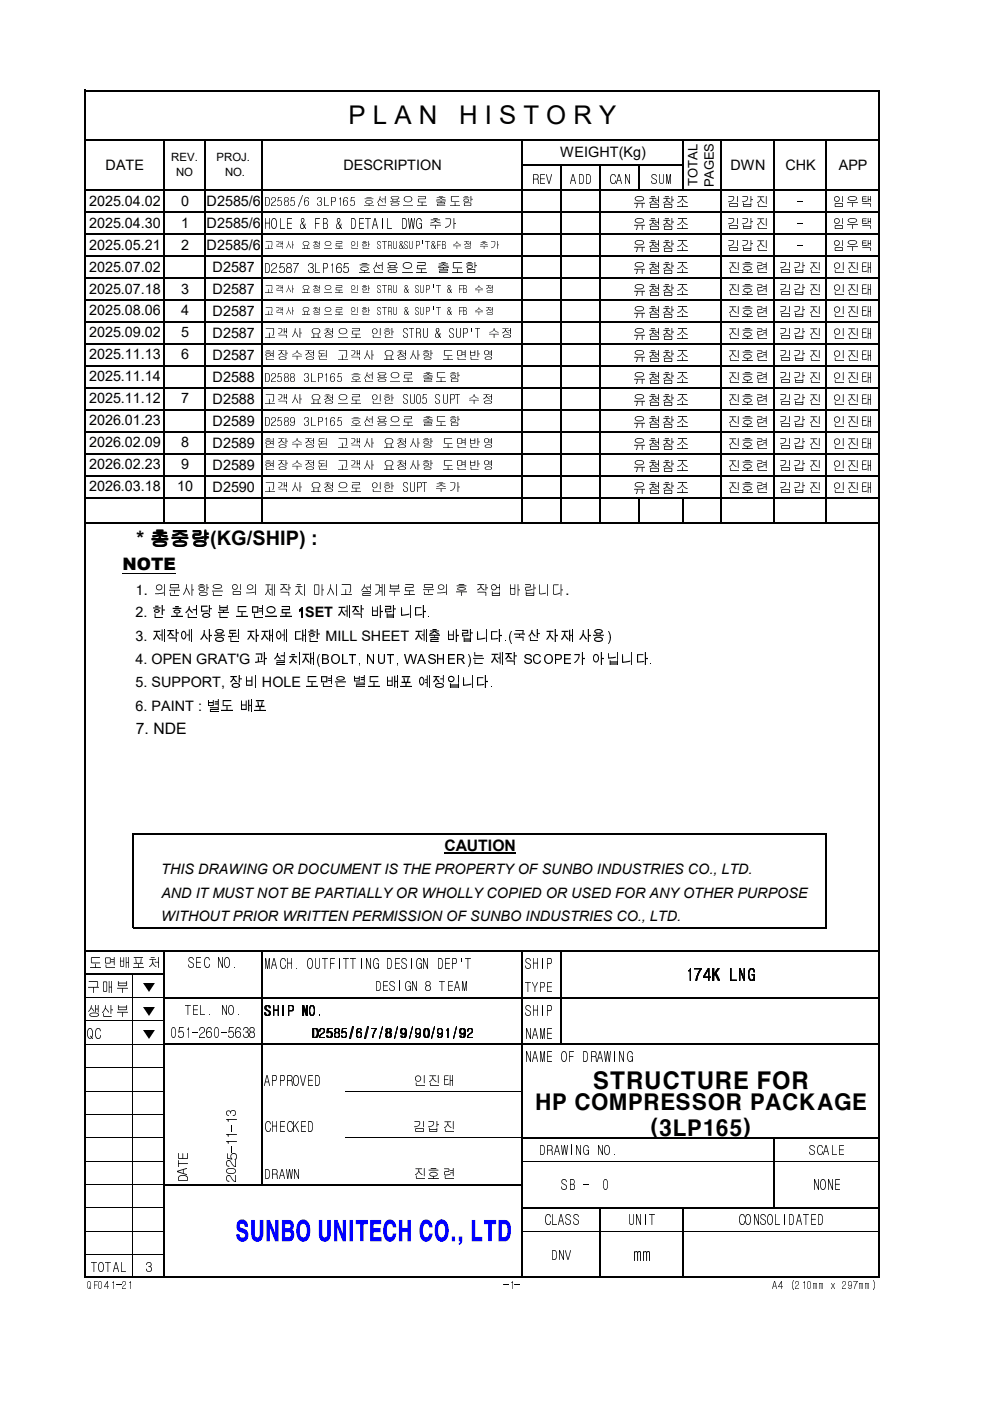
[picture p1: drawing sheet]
<svg xmlns="http://www.w3.org/2000/svg" width="210mm" height="297mm" viewBox="0 0 210 297" stroke-linecap="round" stroke-linejoin="round" font-family="sans-serif">
<defs><g id="words">
<g font-size="5.5">
<text x="73.9" y="26.3">P L A N</text>
<text x="97.3" y="26.3">H I S T O R Y</text>
</g>
<text font-size="4.9" x="125.6" y="230.8">STRUCTURE FOR</text>
<g font-size="4.6">
<text x="113.4" y="235.3">HP COMPRESSOR PACKAGE</text>
<text x="137.6" y="240.9">(3LP165)</text>
</g>
<text font-size="4.2" x="28.9" y="115.6">* 총중량(KG/SHIP) :</text>
<text font-size="3.9" x="134.1" y="267.5">mm</text>
<g font-size="3.6">
<text x="26" y="120.9">NOTE</text>
<text x="145.3" y="208">174K LNG</text>
</g>
<g font-size="3.3">
<text x="28.8" y="155.6">7. NDE</text>
<text x="94.2" y="180.4">CAUTION</text>
</g>
<g font-size="3">
<text x="22.4" y="36">DATE</text>
<text x="72.8" y="36">DESCRIPTION</text>
<text x="118.8" y="33.4">WEIGHT(Kg)</text>
<text x="154.9" y="36">DWN</text>
<text x="166.5" y="36">CHK</text>
<text x="177.8" y="36">APP</text>
<text x="112.7" y="39">REV</text>
<text x="120.9" y="39">ADD</text>
<text x="129.2" y="39">CAN</text>
<text x="137.9" y="39">SUM</text>
<text x="18.9" y="43.6">2025.04.02</text>
<text x="38.4" y="43.6">0</text>
<text x="43.8" y="43.8">D2585/6</text>
<text x="134.1" y="44">유첨참조</text>
<text x="154.1" y="44">김갑진</text>
<text x="169" y="44">-</text>
<text x="176.3" y="44">임우택</text>
<text x="18.9" y="48.3">2025.04.30</text>
<text x="18.9" y="52.9">2025.05.21</text>
<text x="38.4" y="48.3">1</text>
<text x="38.4" y="52.9">2</text>
<text x="43.8" y="48.4">D2585/6</text>
<text x="43.8" y="53.1">D2585/6</text>
<text x="56" y="48.5">HOLE &amp; FB &amp; DETAIL DWG 추가</text>
<text x="134.1" y="48.6">유첨참조</text>
<text x="134.1" y="53.3">유첨참조</text>
<text x="154.1" y="48.6">김갑진</text>
<text x="154.1" y="53.3">김갑진</text>
<text x="169" y="48.6">-</text>
<text x="169" y="53.3">-</text>
<text x="176.3" y="48.6">임우택</text>
<text x="176.3" y="53.3">임우택</text>
<text x="18.9" y="57.6">2025.07.02</text>
<text x="45.1" y="57.7">D2587</text>
<text x="56" y="57.8">D2587 3LP165 호선용으로 출도함</text>
<text x="134.1" y="58">유첨참조</text>
<text x="154.1" y="58">진호련</text>
<text x="165.2" y="58">김갑진</text>
<text x="176.3" y="58">인진태</text>
<text x="18.9" y="62.2">2025.07.18</text>
<text x="38.4" y="62.2">3</text>
<text x="45.1" y="62.4">D2587</text>
<text x="134.1" y="62.6">유첨참조</text>
<text x="154.1" y="62.6">진호련</text>
<text x="165.2" y="62.6">김갑진</text>
<text x="176.3" y="62.6">인진태</text>
<text x="18.9" y="66.9">2025.08.06</text>
<text x="18.9" y="71.5">2025.09.02</text>
<text x="38.4" y="66.9">4</text>
<text x="38.4" y="71.5">5</text>
<text x="45.1" y="67.1">D2587</text>
<text x="45.1" y="71.7">D2587</text>
<text x="134.1" y="67.3">유첨참조</text>
<text x="134.1" y="71.9">유첨참조</text>
<text x="154.1" y="67.3">진호련</text>
<text x="154.1" y="71.9">진호련</text>
<text x="165.2" y="67.3">김갑진</text>
<text x="165.2" y="71.9">김갑진</text>
<text x="176.3" y="67.3">인진태</text>
<text x="176.3" y="71.9">인진태</text>
<text x="18.9" y="76.2">2025.11.13</text>
<text x="38.4" y="76.2">6</text>
<text x="45.1" y="76.4">D2587</text>
<text x="134.1" y="76.6">유첨참조</text>
<text x="154.1" y="76.6">진호련</text>
<text x="165.2" y="76.6">김갑진</text>
<text x="176.3" y="76.6">인진태</text>
<text x="18.9" y="80.9">2025.11.14</text>
<text x="45.1" y="81">D2588</text>
<text x="134.1" y="81.2">유첨참조</text>
<text x="154.1" y="81.2">진호련</text>
<text x="165.2" y="81.2">김갑진</text>
<text x="176.3" y="81.2">인진태</text>
<text x="18.9" y="85.5">2025.11.12</text>
<text x="38.4" y="85.5">7</text>
<text x="45.1" y="85.7">D2588</text>
<text x="134.1" y="85.9">유첨참조</text>
<text x="154.1" y="85.9">진호련</text>
<text x="165.2" y="85.9">김갑진</text>
<text x="176.3" y="85.9">인진태</text>
<text x="18.9" y="90.2">2026.01.23</text>
<text x="18.9" y="94.8">2026.02.09</text>
<text x="38.4" y="94.8">8</text>
<text x="45.1" y="90.3">D2589</text>
<text x="45.1" y="95">D2589</text>
<text x="134.1" y="90.6">유첨참조</text>
<text x="134.1" y="95.2">유첨참조</text>
<text x="154.1" y="90.6">진호련</text>
<text x="154.1" y="95.2">진호련</text>
<text x="165.2" y="90.6">김갑진</text>
<text x="165.2" y="95.2">김갑진</text>
<text x="176.3" y="90.6">인진태</text>
<text x="176.3" y="95.2">인진태</text>
<text x="18.9" y="99.5">2026.02.23</text>
<text x="38.4" y="99.5">9</text>
<text x="45.1" y="99.7">D2589</text>
<text x="134.1" y="99.9">유첨참조</text>
<text x="154.1" y="99.9">진호련</text>
<text x="165.2" y="99.9">김갑진</text>
<text x="176.3" y="99.9">인진태</text>
<text x="18.9" y="104.1">2026.03.18</text>
<text x="37.5" y="104.1">10</text>
<text x="45.1" y="104.3">D2590</text>
<text x="134.1" y="104.5">유첨참조</text>
<text x="154.1" y="104.5">진호련</text>
<text x="165.2" y="104.5">김갑진</text>
<text x="176.3" y="104.5">인진태</text>
<text x="28.7" y="130.9">2. 한 호선당 본 도면으로 1SET 제작 바랍니다.</text>
<text x="28.8" y="126.2">1. 의문사항은 임의 제작치 마시고 설계부로 문의 후 작업 바랍니다.</text>
<text x="28.7" y="135.8">3. 제작에 사용된 자재에 대한 MILL SHEET 제출 바랍니다.(국산 자재 사용)</text>
<text x="28.7" y="140.8">4. OPEN GRAT'G 과 설치재(BOLT, NUT, WASHER)는 제작 SCOPE가 아닙니다.</text>
<text x="28.7" y="145.8">5. SUPPORT, 장비 HOLE 도면은 별도 배포 예정입니다.</text>
<text x="28.7" y="150.7">6. PAINT : 별도 배포</text>
<text x="34.2" y="185.3">THIS DRAWING OR DOCUMENT IS THE PROPERTY OF SUNBO INDUSTRIES CO., LTD.</text>
<text x="34.2" y="190.3">AND IT MUST NOT BE PARTIALLY OR WHOLLY COPIED OR USED FOR ANY OTHER PURPOSE</text>
<text x="34.2" y="195.2">WITHOUT PRIOR WRITTEN PERMISSION OF SUNBO INDUSTRIES CO., LTD.</text>
<text x="18.9" y="205.2">도면배포처</text>
<text x="39.9" y="205.2">SEC NO.</text>
<text x="56" y="205.4">MACH. OUTFITTING DESIGN DEP'T</text>
<text x="111.3" y="205.4">SHIP</text>
<text x="18.5" y="210.4">구매부</text>
<text x="18.5" y="215.3">생산부</text>
<text x="30.1" y="210.4">▼</text>
<text x="30.1" y="215.3">▼</text>
<text x="39.2" y="215.1">TEL. NO.</text>
<text x="56.1" y="215.3">SHIP NO.</text>
<text x="79.5" y="210.2">DESIGN 8 TEAM</text>
<text x="111.3" y="210.4">TYPE</text>
<text x="111.3" y="215.3">SHIP</text>
<text x="18.5" y="220.3">QC</text>
<text x="30.1" y="220.3">▼</text>
<text x="36.1" y="220.1">051-260-5638</text>
<text x="66.1" y="220.1">D2585/6/7/8/9/90/91/92</text>
<text x="111.3" y="220.3">NAME</text>
<text x="111.3" y="225.2">NAME OF DRAWING</text>
<text x="56" y="230.2">APPROVED</text>
<text x="87.5" y="230.2">인진태</text>
<text x="50.2" y="239.9">-</text>
<text x="50.2" y="238.4">1</text>
<text x="50.2" y="236.9">3</text>
<text x="39.9" y="246">E</text>
<text x="50.2" y="246">5</text>
<text x="50.2" y="244.5">-</text>
<text x="50.2" y="243">1</text>
<text x="50.2" y="241.4">1</text>
<text x="56" y="240.1">CHECKED</text>
<text x="87.5" y="240.1">김갑진</text>
<text x="114.3" y="244.9">DRAWING NO.</text>
<text x="171.5" y="244.9">SCALE</text>
<text x="39.9" y="250.6">D</text>
<text x="39.9" y="249">A</text>
<text x="39.9" y="247.5">T</text>
<text x="50.2" y="250.6">2</text>
<text x="50.2" y="249">0</text>
<text x="50.2" y="247.5">2</text>
<text x="56" y="250">DRAWN</text>
<text x="87.5" y="250">진호련</text>
<text x="119" y="252.3">SB -</text>
<text x="127.7" y="252.3">0</text>
<text x="172.3" y="252.3">NONE</text>
<text x="115.3" y="259.7">CLASS</text>
<text x="133.1" y="259.7">UNIT</text>
<text x="156.5" y="259.7">CONSOLIDATED</text>
<text x="19.3" y="269.7">TOTAL</text>
<text x="30.8" y="269.7">3</text>
<text x="116.8" y="267.1">DNV</text>
</g>
<g font-size="2.8">
<text x="147.9" y="39.5" transform="rotate(-90 147.9 39.5)">TOTAL</text>
<text x="151.4" y="39.8" transform="rotate(-90 151.4 39.8)">PAGES</text>
<text x="56" y="43.7">D2585/6 3LP165 호선용으로 출도함</text>
<text x="56" y="71.7">고객사 요청으로 인한 STRU &amp; SUP'T 수정</text>
<text x="56" y="76.3">현장수정된 고객사 요청사항 도면반영</text>
<text x="56" y="81">D2588 3LP165 호선용으로 출도함</text>
<text x="56" y="85.6">고객사 요청으로 인한 SU05 SUPT 수정</text>
<text x="56" y="90.3">D2589 3LP165 호선용으로 출도함</text>
<text x="56" y="95">현장수정된 고객사 요청사항 도면반영</text>
<text x="56" y="99.6">현장수정된 고객사 요청사항 도면반영</text>
<text x="56" y="104.3">고객사 요청으로 인한 SUPT 추가</text>
</g>
<g font-size="2.4">
<text x="36.3" y="34.2">REV.</text>
<text x="45.9" y="34.2">PROJ.</text>
<text x="37.3" y="37.3">NO</text>
<text x="47.7" y="37.3">NO.</text>
<text x="18.4" y="273.4">QF041-21</text>
<text x="106.6" y="273.4">-1-</text>
<text x="163.7" y="273.4">A4 (210mm x 297mm)</text>
</g>
<g font-size="2.3">
<text x="55.9" y="52.8">고객사 요청으로 인한 STRU&amp;SUP'T&amp;FB 수정 추가</text>
<text x="55.9" y="62.1">고객사 요청으로 인한 STRU &amp; SUP'T &amp; FB 수정</text>
<text x="55.9" y="66.8">고객사 요청으로 인한 STRU &amp; SUP'T &amp; FB 수정</text>
</g>
</g></defs>
<g fill="none" stroke="#000" stroke-width=".21">
<path d="M26 121.5h11.3M18.1 211.5h16.5M18.1 216.5h16.5M28.2 206.7v64M18.1 221.4h16.5M18.1 231.3h16.5M18.1 226.4h16.5M18.1 236.3h16.5M73.2 231.3h37.4M18.1 241.2h16.5M18.1 246.2h16.5M18.1 251.1h16.5"/>
<path d="M18.1 256.1h16.5M73.2 241.2h37.4M110.9 246.2h53M164.2 246.2h22M18.1 261h16.5M18.1 266h16.5M110.9 261h16.1M127.3 261h17.3M144.9 261h41.3"/>
</g>
<path d="M94.2 180.9h15.2" fill="none" stroke="#000" stroke-width=".34"/>
<g fill="none" stroke="#000" stroke-width=".3">
<path d="M17.9 19v252M18.1 19.2h168.4M186.3 19.3v251.7M18.1 29.8h168.4M34.8 29.9v81.1M43.4 29.9v81.1M55.5 29.9v81.1M110.8 29.9v81.1M110.9 35.1h34M119 35.2v75.8M127.2 35.2v75.8M135.4 35.2v5.3"/>
<path d="M144.7 29.9v10.6M152.9 29.9v81.1M164.1 29.9v81.1M175.2 29.9v81.1M18.1 40.4h168.4M18.1 45h168.4M18.1 49.7h168.4M18.1 54.3h168.4M18.1 59h168.4M18.1 63.6h168.4M18.1 68.3h168.4M18.1 73h168.4"/>
<path d="M18.1 77.6h168.4M18.1 82.3h168.4M18.1 86.9h168.4M18.1 91.6h168.4M18.1 96.2h168.4M18.1 100.9h168.4M18.1 105.6h168.4M18.1 110.8h168.4M135.4 105.7v5.3M144.7 105.7v5.3M28.2 176.7v20.1M28.3 176.8h147"/>
<path d="M175.2 177v19.8M28.3 196.7h147M18.1 201.6h168.4M18.1 206.6h16.8M34.8 201.8v69.2M34.9 211.5h151.6M55.5 201.8v49.5M110.8 201.8v69.2M119 201.8v19.8M34.9 221.4h151.6M34.9 251.1h76M110.9 241.2h75.6"/>
<path d="M110.9 256.1h75.6M127.2 256.2v14.8M144.7 256.2v14.8M164.1 241.4v14.8M18.1 270.8h168.4"/>
</g>
<path d="M97.3 262.2h.7a1.37 1.37 0 0 1-.7 1.7v-.4l.4-.3h-.4zM95.8 262.2h.7v1h-.7zM60.5 261.2v1.1h.2a.63 .63 0 0 0 .9-.2 .63 .63 0 0 0-.2-.8zM106.4 259.5v2.8a.88 .88 0 0 0 .9-.2 .88 .88 0 0 0 .3-.8v-.8a.83 .83 0 0 0-.3-.9 .83 .83 0 0 0-.9-.1zM60.5 259.5v.9h.5a.46 .46 0 0 0 .6-.5 .46 .46 0 0 0-.7-.4zM93.3 259.6a2.26 2.26 0 0 0 .1 2.7l.2 .1a1.42 1.42 0 0 0 .8-1.9 .79 .79 0 0 0-.2-.8 .79 .79 0 0 0-.9-.1zM63.9 259.6a2.26 2.26 0 0 0 .2 2.7l.4 .1a2.06 2.06 0 0 0 .4-2.5l-.4-.4zM84.6 258.7h.7v1.6h.3h.8v-1.6h.7v4.5h-.7v-2h-.3h-.8v2h-.7zM100 258.7h.8v3.6h1.4v.9h-2.2zM74.1 258.7h.7v4.5h-.7zM70.8 258.7h.7l1.2 2.9v-2.9h.7v4.5h-.7l-1.2-3v3h-.7zM56.5 258.7h.7l1.2 2.9v-2.9h.7v4.5h-.8l-1.1-3v3h-.7zM105.7 258.7h.7a1.51 1.51 0 0 1 1.9 1.7 2.81 2.81 0 0 1-.9 2.7l-1.7 .1zM102.6 258.7h2.6v.8h-.9v3.6h-.8v-3.6h-.9zM78.5 258.7h2.3v.8h-1.6v.8h1.5v.9h-1.5v1.1h1.7v.9h-2.4zM75.4 258.7h2.6v.8h-.9v3.6h-.7v-3.6h-1zM59.8 258.7h1.1a1.24 1.24 0 0 1 1.3 .6 1.24 1.24 0 0 1-.2 1.4 1.52 1.52 0 0 1 .2 1.9 1.52 1.52 0 0 1-1.8 .6h-.6zM67.6 258.7h.7v2.8a.58 .58 0 0 0 .5 .9 .58 .58 0 0 0 .6-.8v-2.9h.7v.9a4.9 4.9 0 0 1-.5 3.5 1.31 1.31 0 0 1-1.5-.1 1.31 1.31 0 0 1-.5-1.4zM53.3 258.7h.7v2.8a.58 .58 0 0 0 .5 .9 .58 .58 0 0 0 .6-.8v-2.9h.7v.9a4.9 4.9 0 0 1-.5 3.5 1.3 1.3 0 0 1-1.5-.1 1.3 1.3 0 0 1-.5-1.4zM89.6 258.9a1.28 1.28 0 0 1 1.4-.2 1.28 1.28 0 0 1 .7 1.2v.3h-.7a.66 .66 0 0 0-.6-.7 .66 .66 0 0 0-.7 .7 2.1 2.1 0 0 0 .5 2.1h.5l.3-.8h.7a1.55 1.55 0 0 1-1.6 1.7 2.66 2.66 0 0 1-1.1-3.1zM81.9 258.9a1.35 1.35 0 0 1 1.5-.1 1.35 1.35 0 0 1 .6 1.4h-.7a.65 .65 0 0 0-.6-.7 .65 .65 0 0 0-.7 .7 2.23 2.23 0 0 0 .5 2.1l.6-.1 .2-.7h.7a1.49 1.49 0 0 1-1.6 1.7 2.79 2.79 0 0 1-1-3.4zM92.8 259a1.32 1.32 0 0 1 1.4-.3 1.32 1.32 0 0 1 .8 1.2 2.93 2.93 0 0 1-.9 3.3 1.38 1.38 0 0 1-1.8-1.3v-2zM63.4 259a1.32 1.32 0 0 1 1.5-.3 1.32 1.32 0 0 1 .8 1.2 2.93 2.93 0 0 1-.9 3.3 1.38 1.38 0 0 1-1.9-1.3v-2zM50.6 258.9a1.25 1.25 0 0 1 1.4-.2 1.25 1.25 0 0 1 .6 1.4h-.7a.54 .54 0 0 0-.6-.7 .54 .54 0 0 0-.3 .8l.1 .1a1.54 1.54 0 0 1 1.5 1.1 1.54 1.54 0 0 1-.7 1.8 1.37 1.37 0 0 1-1.8-1.5h.7a.58 .58 0 0 0 .6 .7 .58 .58 0 0 0 .5-.7l-.4-.3a1.48 1.48 0 0 1-1.3-1 1.48 1.48 0 0 1 .4-1.5z" fill-rule="evenodd" fill="#00f"/>
<path d="M35.3 255.9h13.9v10.2h-13.9z" fill-rule="evenodd" fill="#fff"/>
<use href="#words"/>
</svg>
